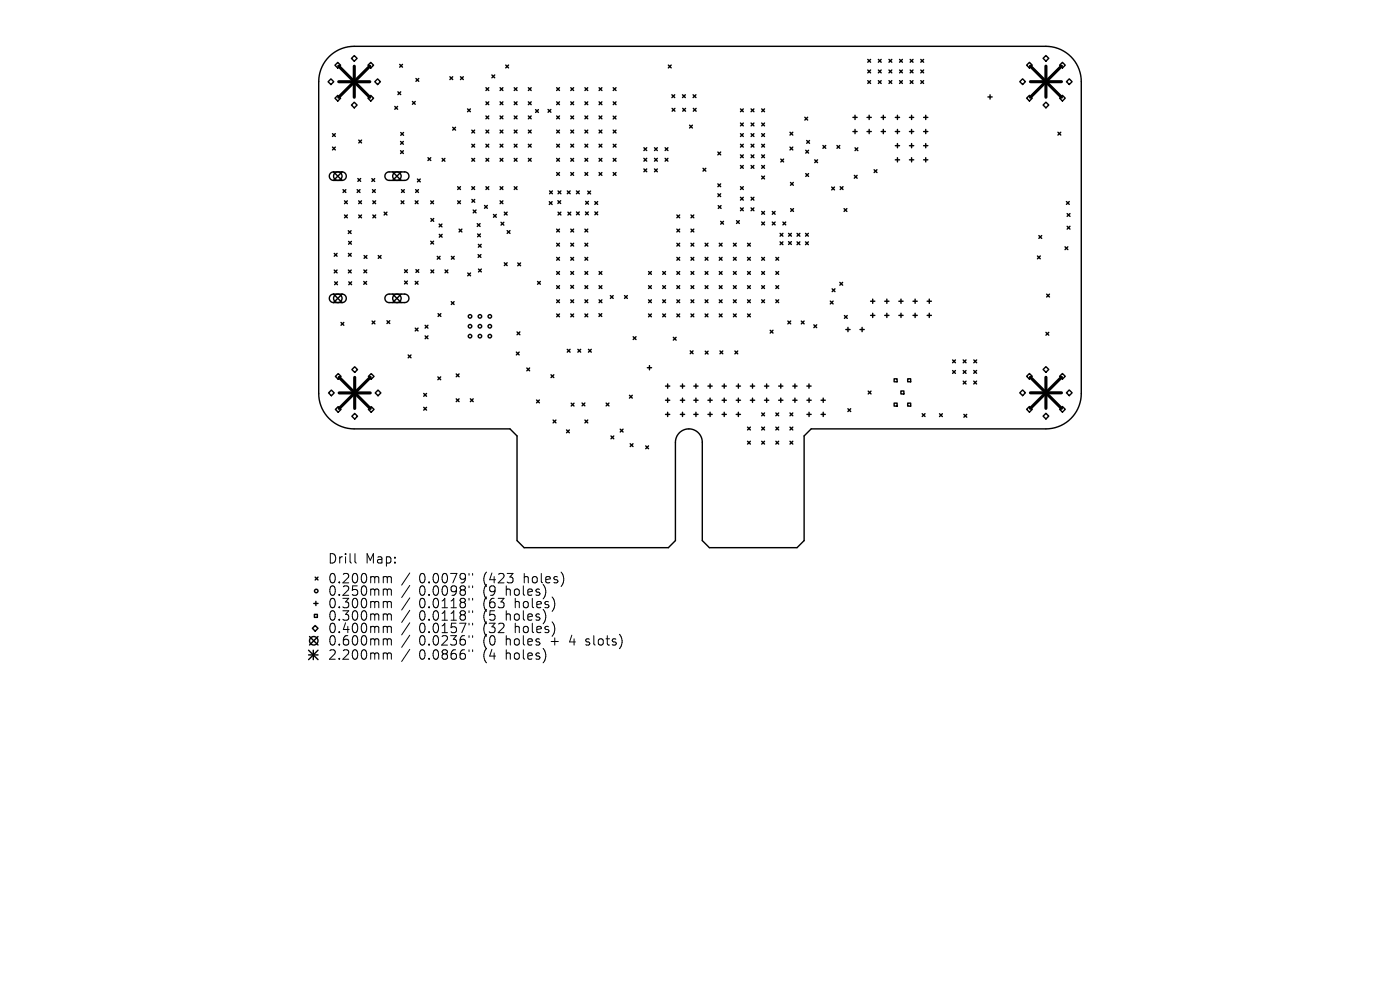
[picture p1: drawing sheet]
<svg xmlns="http://www.w3.org/2000/svg" width="297mm" height="210mm" viewBox="0 0 297 210" stroke-linecap="round" stroke-linejoin="round" font-family="sans-serif">
<defs><g id="words">
<g font-size="2.8">
<text x="69.5" y="119.8">Drill</text>
<text x="77.5" y="119.8">Map:</text>
<text x="69.5" y="124">0.200mm</text>
<text x="88.9" y="124">0.0079&quot;</text>
<text x="102.6" y="124">(423</text>
<text x="111.4" y="124">holes)</text>
<text x="69.5" y="126.7">0.250mm</text>
<text x="69.5" y="129.3">0.300mm</text>
<text x="69.5" y="131.9">0.300mm</text>
<text x="88.9" y="126.7">0.0098&quot;</text>
<text x="88.9" y="129.3">0.0118&quot;</text>
<text x="88.9" y="131.9">0.0118&quot;</text>
<text x="102.6" y="126.7">(9</text>
<text x="102.6" y="129.3">(63</text>
<text x="102.6" y="131.9">(5</text>
<text x="107.6" y="126.7">holes)</text>
<text x="107.6" y="131.9">holes)</text>
<text x="109.5" y="129.3">holes)</text>
<text x="69.5" y="134.6">0.400mm</text>
<text x="69.5" y="137.2">0.600mm</text>
<text x="88.9" y="134.6">0.0157&quot;</text>
<text x="88.9" y="137.2">0.0236&quot;</text>
<text x="102.6" y="134.6">(32</text>
<text x="102.6" y="137.2">(0</text>
<text x="107.6" y="137.2">holes</text>
<text x="109.5" y="134.6">holes)</text>
<text x="117.3" y="137.2">+</text>
<text x="121.5" y="137.2">4</text>
<text x="125.1" y="137.2">slots)</text>
<text x="69.5" y="140.2">2.200mm</text>
<text x="88.9" y="140.2">0.0866&quot;</text>
<text x="102.6" y="140.2">(4</text>
<text x="107.6" y="140.2">holes)</text>
</g>
</g></defs>
<g fill="none" stroke="#000" stroke-width=".3">
<path d="M69.6 17.3l.6-.6 .6 .6-.6 .6zM69.8 12a7.5 7.5 0 0 1 5.3-2.2h146.8a7.5 7.5 0 0 1 7.5 7.5v66.2a7.5 7.5 0 0 1-7.5 7.5h-49.8l-1.5 1.5v22.2l-1.5 1.5h-18.6l-1.5-1.5v-20.9a2.85 2.85 0 0 0-2.9-2.8 2.85 2.85 0 0 0-2.8 2.8v20.9l-1.5 1.5h-30.6l-1.5-1.5v-22.2l-1.5-1.5h-33.1a7.5 7.5 0 0 1-7.5-7.5v-66.2a7.5 7.5 0 0 1 2.2-5.3zM71.1 13.8l.6-.6 .6 .6-.6 .6zM74.6 12.4l.6-.6 .6 .6-.6 .6zM78.1 13.8l.6-.6 .6 .6-.6 .6zM79.5 17.3l.6-.6 .6 .6-.6 .6zM84.4 19.5l.6 .6M84.8 13.7l.6 .6M85 19.5l-.6 .6M85.4 13.7l-.6 .6M88.2 16.7l.6 .6M88.8 16.7l-.6 .6"/>
<path d="M95.4 16.3l.6 .6M96 16.3l-.6 .6M97.7 16.3l.6 .6M98.3 16.3l-.6 .6M103.1 18.6l.6 .6M103.7 18.6l-.6 .6M104.3 15.9l.6 .6M104.9 15.9l-.6 .6M106.1 18.6l.6 .6M106.7 18.6l-.6 .6M107.3 13.8l.6 .6M107.9 13.8l-.6 .6"/>
<path d="M109.1 18.6l.6 .6M109.7 18.6l-.6 .6M112.1 18.6l.6 .6M112.7 18.6l-.6 .6M118.1 18.6l.6 .6M118.7 18.6l-.6 .6M121.1 18.6l.6 .6M121.7 18.6l-.6 .6M124.1 18.6l.6 .6M124.7 18.6l-.6 .6M127.1 18.6l.6 .6M127.7 18.6l-.6 .6"/>
<path d="M130.1 18.6l.6 .6M130.7 18.6l-.6 .6M141.8 13.8l.6 .6M142.4 13.8l-.6 .6M184.1 12.6l.6 .6M184.1 14.9l.6 .6M184.1 17.1l.6 .6M184.7 12.6l-.6 .6M184.7 14.9l-.6 .6M184.7 17.1l-.6 .6M186.3 14.9l.6 .6M186.3 17.1l.6 .6"/>
<path d="M186.3 12.6l.6 .6M186.9 12.6l-.6 .6M186.9 14.9l-.6 .6M186.9 17.1l-.6 .6M188.6 17.1l.6 .6M188.6 14.9l.6 .6M188.6 12.6l.6 .6M189.2 17.1l-.6 .6M189.2 12.6l-.6 .6M189.2 14.9l-.6 .6M190.8 14.9l.6 .6M190.8 12.6l.6 .6"/>
<path d="M190.8 17.1l.6 .6M191.4 14.9l-.6 .6M191.4 12.6l-.6 .6M191.4 17.1l-.6 .6M193.1 12.6l.6 .6M193.1 14.9l.6 .6M193.1 17.1l.6 .6M193.7 12.6l-.6 .6M193.7 17.1l-.6 .6M193.7 14.9l-.6 .6M195.3 14.9l.6 .6M195.3 17.1l.6 .6"/>
<path d="M195.3 12.6l.6 .6M195.9 14.9l-.6 .6M195.9 12.6l-.6 .6M195.9 17.1l-.6 .6M216.9 16.7l.6 .6-.6 .6-.6-.6zM217.8 13.8l.6-.6 .6 .6-.6 .6zM221.9 11.8l.6 .6-.6 .6-.6-.6zM224.8 13.8l.6-.6 .6 .6-.6 .6zM226.2 17.3l.6-.6 .6 .6-.6 .6zM70.5 28.4l.6 .6M70.5 31.2l.6 .6M70.8 36.5l1.8 1.8"/>
<path d="M70.8 36.5h1.8M70.8 38.3h1.8M70.8 36.5a.9 .9 0 0 0-.9 .9 .9 .9 0 0 0 .9 .9M71.1 28.4l-.6 .6M71.1 31.2l-.6 .6M71.7 20.2l.6 .6-.6 .6-.6-.6zM72.6 36.5a.9 .9 0 0 1 .9 .9 .9 .9 0 0 1-.9 .9M72.6 36.5l-1.8 1.8M75.2 21.7l.6 .6-.6 .6-.6-.6zM75.9 37.9l.6 .6M76.1 29.7l.6 .6M76.5 37.9l-.6 .6"/>
<path d="M76.7 29.7l-.6 .6M78.7 20.2l.6 .6-.6 .6-.6-.6zM78.9 37.9l.6 .6M79.5 37.9l-.6 .6M81.9 36.7l.6-.2h3.4a.9 .9 0 0 1 .9 .9 .9 .9 0 0 1-.9 .9h-3.3a.9 .9 0 0 1-.9-.6 .9 .9 0 0 1 .2-1zM83.3 36.5l1.8 1.8M83.7 22.6l.6 .6M84.3 22.6l-.6 .6M85 32l.6 .6M85 30l.6 .6M85 28.1l.6 .6M85.1 36.5l-1.8 1.8"/>
<path d="M85.6 32l-.6 .6M85.6 30l-.6 .6M85.6 28.1l-.6 .6M87.5 21.5l.6 .6M88.1 21.5l-.6 .6M88.6 38l.6 .6M89.2 38l-.6 .6M90.8 33.5l.6 .6M91.4 33.5l-.6 .6M93.8 33.6l.6 .6M94.4 33.6l-.6 .6M96 27l.6 .6"/>
<path d="M96.6 27l-.6 .6M97.1 39.6l.6 .6M97.7 39.6l-.6 .6M99.2 23.1l.6 .6M99.8 23.1l-.6 .6M100.1 27.6l.6 .6M100.1 30.6l.6 .6M100.1 33.6l.6 .6M100.1 39.6l.6 .6M100.7 27.6l-.6 .6M100.7 30.6l-.6 .6M100.7 39.6l-.6 .6"/>
<path d="M100.7 33.6l-.6 .6M103.1 30.6l.6 .6M103.1 33.6l.6 .6M103.1 21.6l.6 .6M103.1 24.6l.6 .6M103.1 27.6l.6 .6M103.1 39.6l.6 .6M103.7 21.6l-.6 .6M103.7 24.6l-.6 .6M103.7 27.6l-.6 .6M103.7 33.6l-.6 .6M103.7 30.6l-.6 .6"/>
<path d="M103.7 39.6l-.6 .6M106.1 33.6l.6 .6M106.1 39.6l.6 .6M106.1 21.6l.6 .6M106.1 24.6l.6 .6M106.1 27.6l.6 .6M106.1 30.6l.6 .6M106.7 21.6l-.6 .6M106.7 24.6l-.6 .6M106.7 30.6l-.6 .6M106.7 33.6l-.6 .6M106.7 27.6l-.6 .6"/>
<path d="M106.7 39.6l-.6 .6M109.1 39.6l.6 .6M109.1 24.6l.6 .6M109.1 27.6l.6 .6M109.1 30.6l.6 .6M109.1 33.6l.6 .6M109.1 21.6l.6 .6M109.7 21.6l-.6 .6M109.7 27.6l-.6 .6M109.7 30.6l-.6 .6M109.7 24.6l-.6 .6M109.7 39.6l-.6 .6"/>
<path d="M109.7 33.6l-.6 .6M112.1 27.6l.6 .6M112.1 30.6l.6 .6M112.1 33.6l.6 .6M112.1 24.6l.6 .6M112.1 21.6l.6 .6M112.7 24.6l-.6 .6M112.7 27.6l-.6 .6M112.7 21.6l-.6 .6M112.7 30.6l-.6 .6M112.7 33.6l-.6 .6M113.6 23.3l.6 .6"/>
<path d="M114.2 23.3l-.6 .6M116.3 23.2l.6 .6M116.9 23.2l-.6 .6M118.1 33.6l.6 .6M118.1 36.6l.6 .6M118.1 30.6l.6 .6M118.1 24.6l.6 .6M118.1 27.6l.6 .6M118.1 21.6l.6 .6M118.7 21.6l-.6 .6M118.7 30.6l-.6 .6M118.7 24.6l-.6 .6"/>
<path d="M118.7 27.6l-.6 .6M118.7 33.6l-.6 .6M118.7 36.6l-.6 .6M121.1 33.6l.6 .6M121.1 27.6l.6 .6M121.1 30.6l.6 .6M121.1 21.6l.6 .6M121.1 24.6l.6 .6M121.1 36.6l.6 .6M121.7 27.6l-.6 .6M121.7 21.6l-.6 .6M121.7 24.6l-.6 .6"/>
<path d="M121.7 30.6l-.6 .6M121.7 33.6l-.6 .6M121.7 36.6l-.6 .6M124.1 30.6l.6 .6M124.1 24.6l.6 .6M124.1 27.6l.6 .6M124.1 21.6l.6 .6M124.1 33.6l.6 .6M124.1 36.6l.6 .6M124.7 24.6l-.6 .6M124.7 21.6l-.6 .6M124.7 27.6l-.6 .6"/>
<path d="M124.7 30.6l-.6 .6M124.7 33.6l-.6 .6M124.7 36.6l-.6 .6M127.1 27.6l.6 .6M127.1 24.6l.6 .6M127.1 21.6l.6 .6M127.1 36.6l.6 .6M127.1 30.6l.6 .6M127.1 33.6l.6 .6M127.7 21.6l-.6 .6M127.7 24.6l-.6 .6M127.7 27.6l-.6 .6"/>
<path d="M127.7 30.6l-.6 .6M127.7 33.6l-.6 .6M127.7 36.6l-.6 .6M130.1 24.6l.6 .6M130.1 21.6l.6 .6M130.1 33.6l.6 .6M130.1 36.6l.6 .6M130.1 27.6l.6 .6M130.1 30.6l.6 .6M130.7 24.6l-.6 .6M130.7 21.6l-.6 .6M130.7 36.6l-.6 .6"/>
<path d="M130.7 27.6l-.6 .6M130.7 30.6l-.6 .6M130.7 33.6l-.6 .6M136.6 31.3l.6 .6M136.6 33.6l.6 .6M136.6 35.8l.6 .6M137.2 31.3l-.6 .6M137.2 33.6l-.6 .6M137.2 35.8l-.6 .6M138.9 33.6l.6 .6M138.9 35.8l.6 .6M138.9 31.3l.6 .6"/>
<path d="M139.5 31.3l-.6 .6M139.5 33.6l-.6 .6M139.5 35.8l-.6 .6M141.1 33.6l.6 .6M141.1 31.3l.6 .6M141.7 31.3l-.6 .6M141.7 33.6l-.6 .6M142.5 20.1l.6 .6M142.6 23l.6 .6M143.1 20.1l-.6 .6M143.2 23l-.6 .6M144.8 20.1l.6 .6"/>
<path d="M144.8 23l.6 .6M145.4 20.1l-.6 .6M145.4 23l-.6 .6M146.3 26.6l.6 .6M146.9 26.6l-.6 .6M147 20.1l.6 .6M147.1 23l.6 .6M147.6 20.1l-.6 .6M147.7 23l-.6 .6M149.1 35.7l.6 .6M149.7 35.7l-.6 .6M152.3 32.3l.6 .6"/>
<path d="M152.3 39l.6 .6M152.9 32.3l-.6 .6M152.9 39l-.6 .6M157.1 23.1l.6 .6M157.1 26.1l.6 .6M157.1 28.4l.6 .6M157.1 30.6l.6 .6M157.1 32.9l.6 .6M157.1 35.1l.6 .6M157.1 39.6l.6 .6M157.7 30.6l-.6 .6M157.7 39.6l-.6 .6"/>
<path d="M157.7 35.1l-.6 .6M157.7 23.1l-.6 .6M157.7 26.1l-.6 .6M157.7 28.4l-.6 .6M157.7 32.9l-.6 .6M159.3 28.4l.6 .6M159.3 30.6l.6 .6M159.3 32.9l.6 .6M159.3 35.1l.6 .6M159.3 23.1l.6 .6M159.3 26.1l.6 .6M159.9 35.1l-.6 .6"/>
<path d="M159.9 28.4l-.6 .6M159.9 32.9l-.6 .6M159.9 26.1l-.6 .6M159.9 30.6l-.6 .6M159.9 23.1l-.6 .6M161.6 30.6l.6 .6M161.6 32.9l.6 .6M161.6 35.1l.6 .6M161.6 37.4l.6 .6M161.6 28.4l.6 .6M161.6 23.1l.6 .6M161.6 26.1l.6 .6"/>
<path d="M162.2 23.1l-.6 .6M162.2 32.9l-.6 .6M162.2 26.1l-.6 .6M162.2 35.1l-.6 .6M162.2 37.4l-.6 .6M162.2 30.6l-.6 .6M162.2 28.4l-.6 .6M165.6 33.8l.6 .6M166.2 33.8l-.6 .6M167.6 28.1l.6 .6M167.6 31.2l.6 .6M167.7 38.7l.6 .6"/>
<path d="M168.2 28.1l-.6 .6M168.2 31.2l-.6 .6M168.3 38.7l-.6 .6M170.7 24.9l.6 .6M170.9 31.9l.6 .6M170.9 36.8l.6 .6M171.1 29.8l.6 .6M171.3 24.9l-.6 .6M171.5 31.9l-.6 .6M171.5 36.8l-.6 .6M171.7 29.8l-.6 .6M172.8 33.9l.6 .6"/>
<path d="M173.4 33.9l-.6 .6M174.6 30.9l.6 .6M175.2 30.9l-.6 .6M176.4 39.7l.6 .6M177 39.7l-.6 .6M177.6 30.9l.6 .6M178.2 30.9l-.6 .6M178.2 39.6l.6 .6M178.8 39.6l-.6 .6M180.9 24.9h.9M180.9 27.9h.9M181.2 37.2l.6 .6"/>
<path d="M181.4 31.4l.6 .6M181.4 24.5v.9M181.4 27.5v.9M181.8 37.2l-.6 .6M182 31.4l-.6 .6M183.9 24.9h.9M183.9 27.9h.9M184.4 24.5v.9M184.4 27.5v.9M185.4 36l.6 .6M186 36l-.6 .6M186.9 24.9h.9"/>
<path d="M186.9 27.9h.9M187.4 24.5v.9M187.4 27.5v.9M189.9 24.9h.9M189.9 27.9h.9M189.9 30.9h.9M189.9 33.9h.9M190.4 24.5v.9M190.4 27.5v.9M190.4 30.5v.9M190.4 33.5v.9M192.9 24.9h.9"/>
<path d="M192.9 27.9h.9M192.9 30.9h.9M192.9 33.9h.9M193.4 24.5v.9M193.4 27.5v.9M193.4 30.5v.9M193.4 33.5v.9M195.9 24.9h.9M195.9 27.9h.9M195.9 30.9h.9M195.9 33.9h.9M196.4 24.5v.9"/>
<path d="M196.4 27.5v.9M196.4 30.5v.9M196.4 33.5v.9M209.6 20.6h.9M210 20.1v.9M218.4 20.2l.6 .6-.6 .6-.6-.6zM221.9 21.7l.6 .6-.6 .6-.6-.6zM224.4 28.1l.6 .6M224.8 20.8l.6-.6 .6 .6-.6 .6zM225 28.1l-.6 .6M70.9 57.3l.6 .6M70.9 53.8l.6 .6"/>
<path d="M71 59.8l.6 .6M71.5 57.3l-.6 .6M71.5 53.8l-.6 .6M71.6 59.8l-.6 .6M72.8 40.2l.6 .6M73.1 42.6l.6 .6M73.1 45.6l.6 .6M73.4 40.2l-.6 .6M73.7 42.6l-.6 .6M73.7 45.6l-.6 .6M73.9 48.9l.6 .6M73.9 57.3l.6 .6"/>
<path d="M73.9 53.8l.6 .6M73.9 51.2l.6 .6M74 59.8l.6 .6M74.5 48.9l-.6 .6M74.5 57.3l-.6 .6M74.5 53.8l-.6 .6M74.5 51.2l-.6 .6M74.6 59.8l-.6 .6M75.8 40.2l.6 .6M76.1 42.6l.6 .6M76.1 45.6l.6 .6M76.4 40.2l-.6 .6"/>
<path d="M76.7 42.6l-.6 .6M76.7 45.6l-.6 .6M77.2 59.7l.6 .6M77.2 57.3l.6 .6M77.2 54.2l.6 .6M77.8 59.7l-.6 .6M77.8 57.3l-.6 .6M77.8 54.2l-.6 .6M79 40.2l.6 .6M79.1 42.6l.6 .6M79.1 45.6l.6 .6M79.6 40.2l-.6 .6"/>
<path d="M79.7 42.6l-.6 .6M79.7 45.6l-.6 .6M80.2 54.2l.6 .6M80.8 54.2l-.6 .6M81.5 45l.6 .6M82.1 45l-.6 .6M85.1 42.6l.6 .6M85.2 40.2l.6 .6M85.7 42.6l-.6 .6M85.8 40.2l-.6 .6M85.8 57.2l.6 .6M85.8 59.6l.6 .6"/>
<path d="M86.4 57.2l-.6 .6M86.4 59.6l-.6 .6M88.1 59.7l.6 .6M88.1 42.6l.6 .6M88.2 40.2l.6 .6M88.2 57.2l.6 .6M88.7 59.7l-.6 .6M88.7 42.6l-.6 .6M88.8 40.2l-.6 .6M88.8 57.2l-.6 .6M91.4 42.6l.6 .6M91.4 51.2l.6 .6"/>
<path d="M91.4 46.4l.6 .6M91.4 57.3l.6 .6M92 42.6l-.6 .6M92 51.2l-.6 .6M92 46.4l-.6 .6M92 57.3l-.6 .6M92.8 54.4l.6 .6M93.2 47.5l.6 .6M93.2 49.7l.6 .6M93.4 54.4l-.6 .6M93.8 47.5l-.6 .6M93.8 49.7l-.6 .6"/>
<path d="M94.4 57.3l.6 .6M95 57.3l-.6 .6M95.8 54.4l.6 .6M96.4 54.4l-.6 .6M97.1 42.6l.6 .6M97.4 48.6l.6 .6M97.7 42.6l-.6 .6M98 48.6l-.6 .6M99.2 57.9l.6 .6M99.8 57.9l-.6 .6M100.1 42.3l.6 .6M100.4 44.6l.6 .6"/>
<path d="M100.7 42.3l-.6 .6M101 44.6l-.6 .6M101.2 47.4l.6 .6M101.3 49.6l.6 .6M101.4 54l.6 .6M101.5 51.8l.6 .6M101.5 57.1l.6 .6M101.8 47.4l-.6 .6M101.9 49.6l-.6 .6M102 54l-.6 .6M102.1 51.8l-.6 .6M102.1 57.1l-.6 .6"/>
<path d="M102.8 43.6l.6 .6M103.4 43.6l-.6 .6M104.7 45.5l.6 .6M105.3 45.5l-.6 .6M106.1 42.6l.6 .6M106.3 47.2l.6 .6M106.7 42.6l-.6 .6M106.9 47.2l-.6 .6M107 45l.6 .6M107 55.7l.6 .6M107.6 45l-.6 .6M107.6 55.7l-.6 .6"/>
<path d="M107.6 48.9l.6 .6M108.2 48.9l-.6 .6M109.8 55.8l.6 .6M110.4 55.8l-.6 .6M114 59.7l.6 .6M114.6 59.7l-.6 .6M116.5 42.8l.6 .6M116.6 40.5l.6 .6M117.1 42.8l-.6 .6M117.2 40.5l-.6 .6M118.1 48.6l.6 .6M118.1 51.6l.6 .6"/>
<path d="M118.1 54.6l.6 .6M118.1 57.6l.6 .6M118.3 42.6l.6 .6M118.4 40.5l.6 .6M118.4 45l.6 .6M118.7 48.6l-.6 .6M118.7 51.6l-.6 .6M118.7 54.6l-.6 .6M118.7 57.6l-.6 .6M118.9 42.6l-.6 .6M119 40.5l-.6 .6M119 45l-.6 .6"/>
<path d="M120.3 40.5l.6 .6M120.5 45l.6 .6M120.9 40.5l-.6 .6M121.1 51.6l.6 .6M121.1 54.6l.6 .6M121.1 57.6l.6 .6M121.1 45l-.6 .6M121.1 48.6l.6 .6M121.7 48.6l-.6 .6M121.7 51.6l-.6 .6M121.7 54.6l-.6 .6M121.7 57.6l-.6 .6"/>
<path d="M122.3 40.5l.6 .6M122.3 45l.6 .6M122.9 40.5l-.6 .6M122.9 45l-.6 .6M124.1 54.6l.6 .6M124.1 57.6l.6 .6M124.1 48.6l.6 .6M124.1 51.6l.6 .6M124.2 45l.6 .6M124.2 42.7l.6 .6M124.7 48.6l-.6 .6M124.7 51.6l-.6 .6"/>
<path d="M124.7 54.6l-.6 .6M124.7 57.6l-.6 .6M124.7 40.5l.6 .6M124.8 45l-.6 .6M124.8 42.7l-.6 .6M125.3 40.5l-.6 .6M126.2 42.8l.6 .6M126.2 45l.6 .6M126.8 42.8l-.6 .6M126.8 45l-.6 .6M127.1 57.6l.6 .6M127.7 57.6l-.6 .6"/>
<path d="M137.6 57.6l.6 .6M138.2 57.6l-.6 .6M140.6 57.6l.6 .6M141.2 57.6l-.6 .6M143.6 45.6l.6 .6M143.6 48.6l.6 .6M143.6 51.6l.6 .6M143.6 54.6l.6 .6M143.6 57.6l.6 .6M144.2 48.6l-.6 .6M144.2 51.6l-.6 .6M144.2 54.6l-.6 .6"/>
<path d="M144.2 57.6l-.6 .6M144.2 45.6l-.6 .6M146.6 48.6l.6 .6M146.6 51.6l.6 .6M146.6 54.6l.6 .6M146.6 57.6l.6 .6M146.6 45.6l.6 .6M147.2 45.6l-.6 .6M147.2 48.6l-.6 .6M147.2 51.6l-.6 .6M147.2 54.6l-.6 .6M147.2 57.6l-.6 .6"/>
<path d="M149.6 51.6l.6 .6M149.6 54.6l.6 .6M149.6 57.6l.6 .6M150.2 51.6l-.6 .6M150.2 54.6l-.6 .6M150.2 57.6l-.6 .6M152.3 41.1l.6 .6M152.4 43.6l.6 .6M152.6 54.6l.6 .6M152.6 51.6l.6 .6M152.6 57.6l.6 .6M152.9 41.1l-.6 .6"/>
<path d="M152.9 47l.6 .6M153 43.6l-.6 .6M153.2 51.6l-.6 .6M153.2 54.6l-.6 .6M153.2 57.6l-.6 .6M153.5 47l-.6 .6M155.6 51.6l.6 .6M155.6 54.6l.6 .6M155.6 57.6l.6 .6M156.2 51.6l-.6 .6M156.2 54.6l-.6 .6M156.2 57.6l-.6 .6"/>
<path d="M156.2 46.8l.6 .6M156.8 46.8l-.6 .6M157.1 41.9l.6 .6M157.1 44.1l.6 .6M157.7 41.9l-.6 .6M157.7 44.1l-.6 .6M158.6 57.6l.6 .6M158.6 51.6l.6 .6M158.6 54.6l.6 .6M159.2 51.6l-.6 .6M159.2 54.6l-.6 .6M159.2 57.6l-.6 .6"/>
<path d="M159.3 41.9l.6 .6M159.3 44.1l.6 .6M159.9 41.9l-.6 .6M159.9 44.1l-.6 .6M161.6 54.6l.6 .6M161.6 57.6l.6 .6M161.6 44.9l.6 .6M161.6 47.1l.6 .6M162.2 54.6l-.6 .6M162.2 57.6l-.6 .6M162.2 44.9l-.6 .6M162.2 47.1l-.6 .6"/>
<path d="M163.8 44.9l.6 .6M163.8 47.1l.6 .6M164.4 44.9l-.6 .6M164.4 47.1l-.6 .6M164.6 57.6l.6 .6M164.6 54.6l.6 .6M165.2 54.6l-.6 .6M165.2 57.6l-.6 .6M165.5 49.5l.6 .6M165.5 51.3l.6 .6M166.1 47.1l.6 .6M166.1 49.5l-.6 .6"/>
<path d="M166.1 51.3l-.6 .6M166.7 47.1l-.6 .6M167.3 51.3l.6 .6M167.3 49.5l.6 .6M167.7 44.3l.6 .6M167.9 51.3l-.6 .6M167.9 49.5l-.6 .6M168.3 44.3l-.6 .6M169.1 51.3l.6 .6M169.1 49.5l.6 .6M169.7 49.5l-.6 .6M169.7 51.3l-.6 .6"/>
<path d="M170.9 51.3l.6 .6M170.9 49.5l.6 .6M171.5 51.3l-.6 .6M171.5 49.5l-.6 .6M178.2 59.9l.6 .6M178.8 59.9l-.6 .6M179.1 44.3l.6 .6M179.7 44.3l-.6 .6M220.1 54.3l.6 .6M220.4 50l.6 .6M220.7 54.3l-.6 .6M221 50l-.6 .6"/>
<path d="M225.9 52.4l.6 .6M226.2 42.8l.6 .6M226.4 48l.6 .6M226.4 45.3l.6 .6M226.5 52.4l-.6 .6M226.8 42.8l-.6 .6M227 48l-.6 .6M227 45.3l-.6 .6M70.8 62.4l1.8 1.8M70.8 62.4h1.8M70.8 64.2h1.8M70.8 62.4a.9 .9 0 0 0-.9 .9 .9 .9 0 0 0 .9 .9"/>
<path d="M71.1 79.8l.6-.6 .6 .6-.6 .6zM72.3 68.4l.6 .6M72.6 62.4a.9 .9 0 0 1 .9 .9 .9 .9 0 0 1-.9 .9M72.6 62.4l-1.8 1.8M72.9 68.4l-.6 .6M74.6 78.4l.6-.6 .6 .6-.6 .6zM78.1 79.8l.6-.6 .6 .6-.6 .6zM78.9 68.1l.6 .6M79.5 68.1l-.6 .6M81.9 62.7l.6-.3h3.4a.9 .9 0 0 1 .9 .9 .9 .9 0 0 1-.9 .9h-3.3a.9 .9 0 0 1-.9-.6 .9 .9 0 0 1 .2-.9zM82.1 68l.6 .6M82.7 68l-.6 .6"/>
<path d="M83.3 62.4l1.8 1.8M85.1 62.4l-1.8 1.8M86.6 75.3l.6 .6M87.2 75.3l-.6 .6M88.1 69.6l.6 .6M88.7 69.6l-.6 .6M90.2 69l.6 .6M90.2 71.3l.6 .6M90.8 69l-.6 .6M90.8 71.3l-.6 .6M92.9 80l.6 .6M92.9 66.5l.6 .6"/>
<path d="M93.5 80l-.6 .6M93.5 66.5l-.6 .6M95.7 64l.6 .6M96.3 64l-.6 .6M96.8 79.3l.6 .6M97.4 79.3l-.6 .6M109.5 74.7l.6 .6M109.7 70.4l.6 .6M110.1 74.7l-.6 .6M110.3 70.4l-.6 .6M111.8 78.1l.6 .6M112.4 78.1l-.6 .6"/>
<path d="M116.9 79.5l.6 .6M117.5 79.5l-.6 .6M118.1 60.6l.6 .6M118.1 63.6l.6 .6M118.1 66.6l.6 .6M118.7 60.6l-.6 .6M118.7 63.6l-.6 .6M118.7 66.6l-.6 .6M120.3 74.1l.6 .6M120.9 74.1l-.6 .6M121.1 60.5l.6 .6M121.1 63.6l.6 .6"/>
<path d="M121.1 66.6l.6 .6M121.7 60.5l-.6 .6M121.7 63.6l-.6 .6M121.7 66.6l-.6 .6M122.6 74.1l.6 .6M123.2 74.1l-.6 .6M124.1 60.6l.6 .6M124.1 63.6l.6 .6M124.1 66.6l.6 .6M124.7 60.6l-.6 .6M124.7 63.6l-.6 .6M124.7 66.6l-.6 .6"/>
<path d="M124.8 74.1l.6 .6M125.4 74.1l-.6 .6M127.1 66.5l.6 .6M127.1 60.6l.6 .6M127.1 63.6l.6 .6M127.7 66.5l-.6 .6M127.7 60.6l-.6 .6M127.7 63.6l-.6 .6M129.5 62.7l.6 .6M130.1 62.7l-.6 .6M132.5 62.7l.6 .6M133.1 62.7l-.6 .6"/>
<path d="M134.3 71.4l.6 .6M134.9 71.4l-.6 .6M137.3 78h.9M137.6 60.6l.6 .6M137.6 63.6l.6 .6M137.6 66.6l.6 .6M137.8 77.6v.9M138.2 60.6l-.6 .6M138.2 63.6l-.6 .6M138.2 66.6l-.6 .6M140.6 60.6l.6 .6M140.6 63.6l.6 .6"/>
<path d="M140.6 66.6l.6 .6M141.2 60.6l-.6 .6M141.2 63.6l-.6 .6M141.2 66.6l-.6 .6M142.8 71.6l.6 .6M143.4 71.6l-.6 .6M143.6 63.6l.6 .6M143.6 60.6l.6 .6M143.6 66.6l.6 .6M144.2 60.6l-.6 .6M144.2 63.6l-.6 .6M144.2 66.6l-.6 .6"/>
<path d="M146.4 74.4l.6 .6M146.6 66.6l.6 .6M146.6 60.6l.6 .6M146.6 63.6l.6 .6M147 74.4l-.6 .6M147.2 60.6l-.6 .6M147.2 63.6l-.6 .6M147.2 66.6l-.6 .6M149.6 66.6l.6 .6M149.6 60.6l.6 .6M149.6 63.6l.6 .6M149.6 74.5l.6 .6"/>
<path d="M150.2 60.6l-.6 .6M150.2 63.6l-.6 .6M150.2 66.6l-.6 .6M150.2 74.5l-.6 .6M152.6 63.6l.6 .6M152.6 66.6l.6 .6M152.6 60.6l.6 .6M152.7 74.4l.6 .6M153.2 60.6l-.6 .6M153.2 63.6l-.6 .6M153.2 66.6l-.6 .6M153.3 74.4l-.6 .6"/>
<path d="M155.6 66.6l.6 .6M155.6 60.6l.6 .6M155.6 63.6l.6 .6M155.9 74.5l.6 .6M156.2 60.6l-.6 .6M156.2 63.6l-.6 .6M156.2 66.6l-.6 .6M156.5 74.5l-.6 .6M158.6 63.6l.6 .6M158.6 66.6l.6 .6M158.6 60.6l.6 .6M159.2 60.6l-.6 .6"/>
<path d="M159.2 63.6l-.6 .6M159.2 66.6l-.6 .6M161.6 60.6l.6 .6M161.6 63.6l.6 .6M162.2 60.6l-.6 .6M162.2 63.6l-.6 .6M163.4 70.1l.6 .6M164 70.1l-.6 .6M164.6 63.6l.6 .6M164.6 60.6l.6 .6M165.2 60.6l-.6 .6M165.2 63.6l-.6 .6"/>
<path d="M167.1 68.1l.6 .6M167.7 68.1l-.6 .6M170 68.1l.6 .6M170.6 68.1l-.6 .6M172.7 68.9l.6 .6M173.3 68.9l-.6 .6M176.1 63.9l.6 .6M176.5 61.3l.6 .6M176.7 63.9l-.6 .6M177.1 61.3l-.6 .6M179.1 66.9l.6 .6M179.4 69.9h.9"/>
<path d="M179.7 66.9l-.6 .6M179.9 69.5v.9M182.4 69.9h.9M182.9 69.5v.9M184.7 63.9h.9M184.7 66.9h.9M185.1 63.5v.9M185.1 66.5v.9M187.7 63.9h.9M187.7 66.9h.9M188.1 63.5v.9M188.1 66.5v.9"/>
<path d="M190.7 63.9h.9M190.7 66.9h.9M191.1 63.5v.9M191.1 66.5v.9M193.7 63.9h.9M193.7 66.9h.9M194.1 63.5v.9M194.1 66.5v.9M196.7 63.9h.9M196.7 66.9h.9M197.1 63.5v.9M197.1 66.5v.9"/>
<path d="M202.1 76.4l.6 .6M202.1 78.6l.6 .6M202.7 76.4l-.6 .6M202.7 78.6l-.6 .6M204.3 78.6l.6 .6M204.3 76.4l.6 .6M204.9 76.4l-.6 .6M204.9 78.6l-.6 .6M206.6 78.6l.6 .6M206.6 76.4l.6 .6M207.2 78.6l-.6 .6M207.2 76.4l-.6 .6"/>
<path d="M218.4 79.2l.6 .6-.6 .6-.6-.6zM221.3 78.4l.6-.6 .6 .6-.6 .6zM221.9 70.5l.6 .6M222 62.4l.6 .6M222.5 70.5l-.6 .6M222.6 62.4l-.6 .6M224.8 79.8l.6-.6 .6 .6-.6 .6zM70.3 82.7l.6 .6-.6 .6-.6-.6zM71.7 86.2l.6 .6-.6 .6-.6-.6zM75.2 87.7l.6 .6-.6 .6-.6-.6zM78.7 86.2l.6 .6-.6 .6-.6-.6zM80.2 82.7l.6 .6-.6 .6-.6-.6z"/>
<path d="M89.9 83.5l.6 .6M89.9 86.4l.6 .6M90.5 83.5l-.6 .6M90.5 86.4l-.6 .6M96.8 84.6l.6 .6M97.4 84.6l-.6 .6M99.8 84.6l.6 .6M100.4 84.6l-.6 .6M113.8 84.9l.6 .6M114.4 84.9l-.6 .6M117.3 89.1l.6 .6M117.9 89.1l-.6 .6"/>
<path d="M120.2 91.2l.6 .6M120.8 91.2l-.6 .6M121.2 85.5l.6 .6M121.8 85.5l-.6 .6M123.5 85.5l.6 .6M124.1 85.5l-.6 .6M124.1 89.1l.6 .6M124.7 89.1l-.6 .6M128.6 85.5l.6 .6M129.2 85.5l-.6 .6M129.6 92.5l.6 .6M130.2 92.5l-.6 .6"/>
<path d="M131.6 91l.6 .6M132.2 91l-.6 .6M133.5 83.9l.6 .6M133.7 94.1l.6 .6M134.1 83.9l-.6 .6M134.3 94.1l-.6 .6M137 94.6l.6 .6M137.6 94.6l-.6 .6M141.2 81.9h.9M141.2 84.9h.9M141.2 87.9h.9M141.6 81.5v.9"/>
<path d="M141.6 84.5v.9M141.6 87.5v.9M144.3 81.9h.9M144.3 84.9h.9M144.3 87.9h.9M144.8 81.5v.9M144.8 84.5v.9M144.8 87.5v.9M147.2 81.9h.9M147.2 84.9h.9M147.2 87.9h.9M147.6 81.5v.9"/>
<path d="M147.6 84.5v.9M147.6 87.5v.9M150.2 81.9h.9M150.2 84.9h.9M150.2 87.9h.9M150.6 81.5v.9M150.6 84.5v.9M150.6 87.5v.9M153.2 81.9h.9M153.2 84.9h.9M153.2 87.9h.9M153.6 81.5v.9"/>
<path d="M153.6 84.5v.9M153.6 87.5v.9M156.2 81.9h.9M156.2 84.9h.9M156.2 87.9h.9M156.6 81.5v.9M156.6 84.5v.9M156.6 87.5v.9M158.6 90.6l.6 .6M158.6 93.6l.6 .6M159.2 90.6l-.6 .6M159.2 93.6l-.6 .6"/>
<path d="M159.2 81.9h.9M159.2 84.9h.9M159.6 81.5v.9M159.6 84.5v.9M161.6 93.6l.6 .6M161.6 87.6l.6 .6M161.6 90.6l.6 .6M162.2 87.6l-.6 .6M162.2 90.6l-.6 .6M162.2 93.6l-.6 .6M162.2 81.9h.9M162.2 84.9h.9"/>
<path d="M162.6 81.5v.9M162.6 84.5v.9M164.6 87.6l.6 .6M164.6 90.6l.6 .6M164.6 93.6l.6 .6M165.2 87.6l-.6 .6M165.2 90.6l-.6 .6M165.2 93.6l-.6 .6M165.2 81.9h.9M165.2 84.9h.9M165.6 81.5v.9M165.6 84.5v.9"/>
<path d="M167.6 87.6l.6 .6M167.6 90.6l.6 .6M167.6 93.6l.6 .6M168.2 87.6l-.6 .6M168.2 90.6l-.6 .6M168.2 93.6l-.6 .6M168.2 81.9h.9M168.2 84.9h.9M168.6 81.5v.9M168.6 84.5v.9M171.2 81.9h.9M171.2 84.9h.9"/>
<path d="M171.2 87.9h.9M171.6 81.5v.9M171.6 84.5v.9M171.6 87.5v.9M174.2 84.9h.9M174.2 87.9h.9M174.6 84.5v.9M174.6 87.5v.9M179.9 86.7l.6 .6M180.5 86.7l-.6 .6M184.2 83l.6 .6M184.8 83l-.6 .6"/>
<path d="M189.7 80.4h.6v.6h-.6zM189.7 85.5h.6v.7h-.6zM191.1 82.9h.7v.7h-.7zM192.6 80.4h.6v.6h-.6zM192.6 85.5h.6v.7h-.6zM195.6 87.8l.6 .6M196.2 87.8l-.6 .6M199.3 87.8l.6 .6M199.9 87.8l-.6 .6M204.3 80.9l.6 .6M204.5 87.9l.6 .6M204.9 80.9l-.6 .6"/>
<path d="M205.1 87.9l-.6 .6M206.6 80.8l.6 .6M207.2 80.8l-.6 .6M216.9 82.7l.6 .6-.6 .6-.6-.6zM218.4 86.2l.6 .6-.6 .6-.6-.6zM221.9 87.7l.6 .6-.6 .6-.6-.6zM224.8 86.8l.6-.6 .6 .6-.6 .6zM226.2 83.3l.6-.6 .6 .6-.6 .6zM65.5 137.9l2 2M65.5 138.9h2M65.7 135l1.8 1.8M66.3 133.3l.6-.6 .6 .6-.6 .6z"/>
<path d="M66.5 137.9v2M66.6 128h.9M66.7 130.3h.6v.7h-.6zM66.9 122.4l.6 .6M67 127.6v.9M67.5 122.4l-.6 .6M67.5 135l-1.8 1.8M67.5 137.9l-2 2"/>
<circle cx="71.7" cy="37.4" r=".9"/>
<circle cx="84.2" cy="37.4" r=".9"/>
<circle cx="71.7" cy="63.3" r=".9"/>
<circle cx="84.2" cy="63.3" r=".9"/>
<circle cx="99.7" cy="67.1" r=".37"/>
<circle cx="99.7" cy="69.2" r=".37"/>
<circle cx="99.7" cy="71.3" r=".37"/>
<circle cx="101.8" cy="67.1" r=".37"/>
<circle cx="101.8" cy="71.3" r=".37"/>
<circle cx="101.8" cy="69.2" r=".37"/>
<circle cx="103.9" cy="67.1" r=".37"/>
<circle cx="103.9" cy="69.2" r=".38"/>
<circle cx="103.9" cy="71.3" r=".38"/>
<circle cx="66.6" cy="135.9" r=".9"/>
<circle cx="67.1" cy="125.4" r=".37"/>
</g>
<g fill="none" stroke="#000" stroke-width=".66">
<path d="M71.9 14l6.6 6.6M71.9 17.3h6.6M75.2 14v6.6M78.5 14l-6.6 6.6M218.6 17.3h6.6M218.6 14l6.6 6.6M221.9 14v6.6M225.2 14l-6.6 6.6M71.9 80l6.6 6.6M71.9 83.3h6.6M75.2 80v6.6M78.5 80l-6.6 6.6"/>
<path d="M218.6 80l6.6 6.6M218.6 83.3h6.6M221.9 80v6.6M225.2 80l-6.6 6.6"/>
</g>
<g fill="none" stroke="#000" stroke-width=".21">
<path d="M75.3 117.4v1.8l.3 .2M81.6 122.3h.3l.3 .3M81.6 124.9l.5 .1 .1 .2M81.6 127.6l.5 .1 .1 .2M81.6 130.2l.5 .1 .1 .2M81.6 132.9l.5 .1 .1 .2M81.6 135.5l.5 .1 .1 .2M81.6 138.5l.5 .1 .1 .2M82.2 122.6l.3-.3 .4 .1 .1 1.2M82.2 122.6v1M82.2 125.2v1.1M82.2 127.9v1"/>
<path d="M82.2 130.5v1.1M82.2 133.2v1M82.2 135.8v1M82.2 138.8v1M82.2 125.2l.3-.3 .4 .1 .1 1.3M82.2 127.9l.3-.3 .4 .1 .1 1.2M82.2 130.5l.3-.3 .4 .1 .1 1.3M82.2 133.2l.3-.3 .4 .1 .1 1.2M82.2 135.8l.3-.3 .4 .1 .1 1.2M82.2 138.8l.3-.3 .4 .1 .1 1.2M86.9 121.5l-1.7 2.6M86.9 124.2l-1.7 2.6"/>
<path d="M86.9 126.8l-1.7 2.6M86.9 129.5l-1.7 2.5M86.9 132.1l-1.7 2.6M86.9 134.7l-1.7 2.6M86.9 137.7l-1.7 2.6M99.5 121.6v.4M99.5 124.3v.4M99.5 126.9v.4M99.5 129.6v.3M99.5 132.2v.4M99.5 134.8v.4M99.5 137.8v.4"/>
<path d="M100.3 121.6v.4M100.3 124.3v.4M100.3 126.9v.4M100.3 129.6v.3M100.3 132.2v.4M100.3 134.8v.4M100.3 137.8v.4M124.3 136.7l.2 .1M124.4 135.6v.5"/>
</g>
<use href="#words"/>
</svg>
